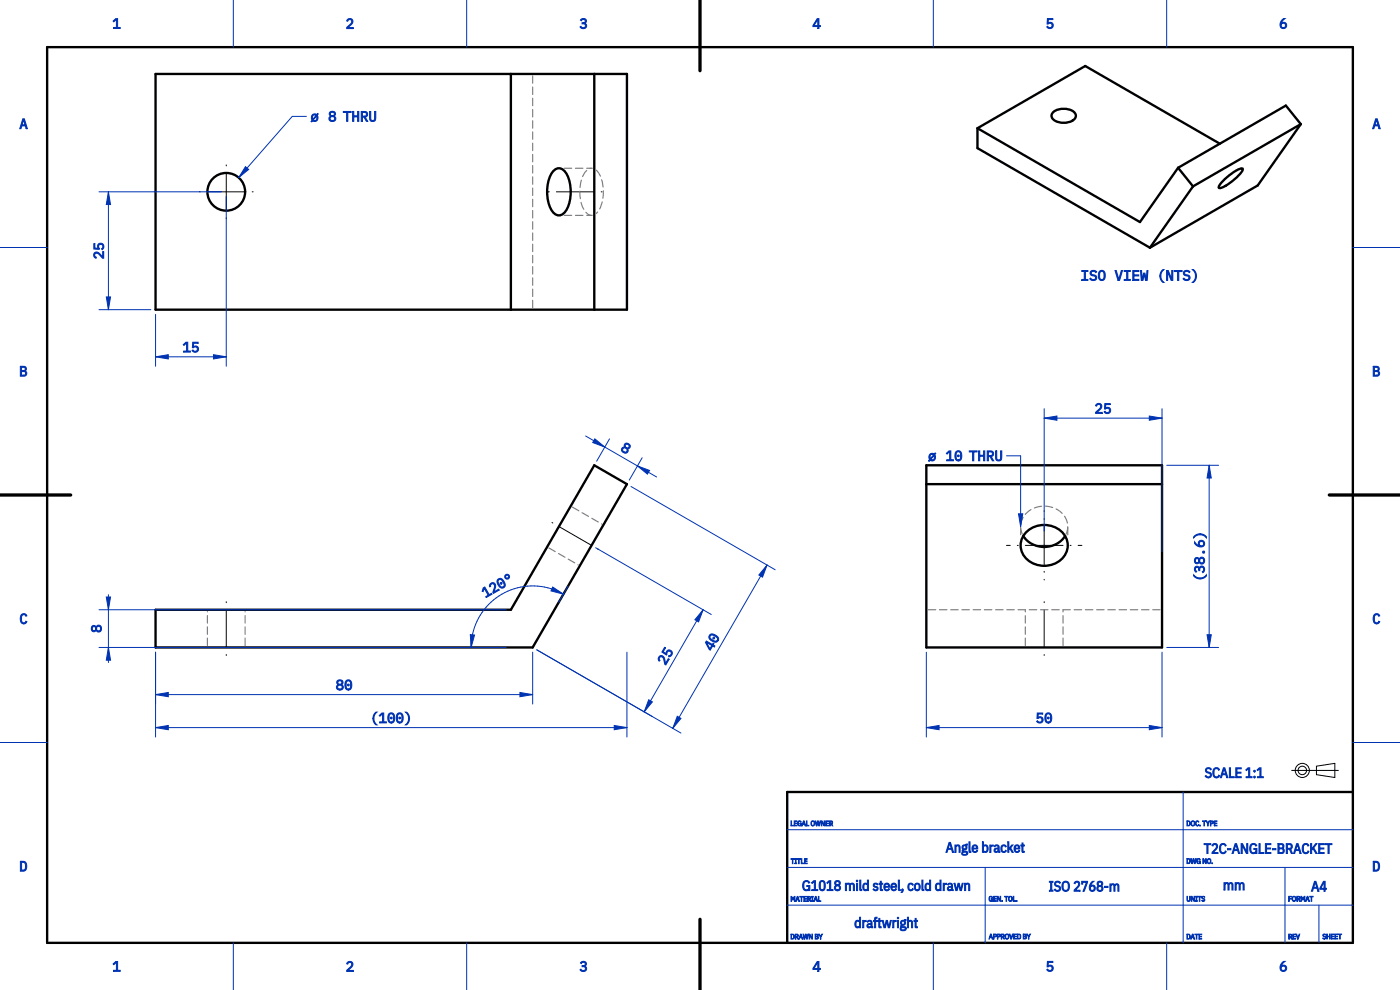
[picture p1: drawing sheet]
<svg xmlns="http://www.w3.org/2000/svg" width="297mm" height="210mm" viewBox="0 0 297 210" stroke-linecap="round" stroke-linejoin="round" font-family="sans-serif">
<defs><g id="words">
<g font-size="3" fill="#0033b2">
<text x="23.9" y="6.1">1</text>
<text x="73.4" y="6.1">2</text>
<text x="122.8" y="6.1">3</text>
<text x="172.3" y="6.1">4</text>
<text x="221.9" y="6.1">5</text>
<text x="271.3" y="6.1">6</text>
<text x="4.1" y="27.4">A</text>
<text x="66.6" y="25.7">⌀8 THRU</text>
<text x="291.1" y="27.4">A</text>
<text x="22" y="55" transform="rotate(-90 22 55)">25</text>
<text x="38.7" y="74.7">15</text>
<text x="4.1" y="79.9">B</text>
<text x="291.1" y="79.9">B</text>
<text x="232.2" y="87.7">25</text>
<text x="131.5" y="95.5" transform="rotate(30 131.5 95.5)">8</text>
<text x="197.6" y="97.7">⌀10 THRU</text>
<text x="102.8" y="126.9" transform="rotate(-30 102.8 126.9)">120°</text>
<text x="4.1" y="132.4">C</text>
<text x="21.5" y="134.2" transform="rotate(-90 21.5 134.2)">8</text>
<text x="291.1" y="132.4">C</text>
<text x="141.1" y="141.2" transform="rotate(-60 141.1 141.2)">25</text>
<text x="151" y="138.2" transform="rotate(-60 151 138.2)">40</text>
<text x="71.2" y="146.3">80</text>
<text x="219.7" y="153.3">50</text>
<text x="4.1" y="184.9">D</text>
<text x="291.1" y="184.9">D</text>
<text x="259.4" y="189.1">mm</text>
<text x="278.1" y="189.1">A4</text>
<text x="23.9" y="206.1">1</text>
<text x="73.4" y="206.1">2</text>
<text x="122.8" y="206.1">3</text>
<text x="172.3" y="206.1">4</text>
<text x="221.9" y="206.1">5</text>
<text x="271.3" y="206.1">6</text>
</g>
</g></defs>
<path d="M41 40.7h14M48 47.7v-14M128.1 117.2l-12.1-7M48 140.3v-14M221.5 140.3v-14" fill="none" stroke="#000" stroke-width=".21" stroke-dasharray="8 1.5 .2 1.5" stroke-dashoffset="8.2"/>
<path d="M128.5 40.7h-12.9" fill="none" stroke="#000" stroke-width=".21" stroke-dasharray="8 1.5 .2 1.5" stroke-dashoffset="8.7"/>
<path d="M221.5 123v-14.6" fill="none" stroke="#000" stroke-width=".21" stroke-dasharray="8 1.5 .2 1.5" stroke-dashoffset="7.9"/>
<path d="M229.5 115.7h-16" fill="none" stroke="#000" stroke-width=".21" stroke-dasharray="8 1.5 .2 1.5" stroke-dashoffset="7.2"/>
<g fill="none" stroke="#000" stroke-width=".5">
<path d="M10 10h277v190h-277zM33 15.7h100v50h-100zM108.4 15.7v50M126.1 15.7v50M117.6 36.1a1.5 1.5 0 0 1 2.4 .4 8.3 8.3 0 0 1 0 8.3 1.57 1.57 0 0 1-2.8 0 8.3 8.3 0 0 1 0-8.3zM207.4 27.2v4.2l36.5 21.1M207.4 27.2l22.8-13.2 28.6 16.5M207.4 27.2l34.4 19.9 8.1-11.5M223.4 23.8a3.5 3.5 0 0 1 4.8 .4 1.3 1.3 0 0 1-1.3 1.7 3.5 3.5 0 0 1-3.7-1v-.7zM249.9 35.6l3.2 3.9M253.1 39.5l-9.2 13M259.5 38.3a8.7 8.7 0 0 1 4-2.6l.1 .2a8.2 8.2 0 0 1-3.6 3.5 1.15 1.15 0 0 1-1.5 .4l.3-.7z"/>
<path d="M276 26.3l-3.2-3.9-22.9 13.2M276 26.3l-9.2 13-22.9 13.2M276 26.3l-22.9 13.2M196.5 98.7h50v38.6h-50zM196.5 102.7h50M217.1 113.7a5.4 5.4 0 0 0 8.9 0M217.7 112.9a5.4 5.4 0 0 1 8.5 1.3 4.3 4.3 0 0 1-3.8 5.7 4.8 4.8 0 0 1-5.9-4.2 4 4 0 0 1 1.2-2.8zM33 129.3h75.4l17.7-30.6 6.9 4-20 34.6h-80zM287 168h-120v32"/>
<circle cx="48" cy="40.7" r="4"/>
</g>
<g fill="none" stroke="#7f7f7f" stroke-width=".25" stroke-dasharray="1.6 .8">
<path d="M119.7 35.7h5.7M126.5 36.1a7.8 7.8 0 0 1 1 7.7l-1 1.5M119.7 45.7h5.7M125.7 45.7a2.63 2.63 0 0 1-2.3-2.4 8.2 8.2 0 0 1 .9-7.1l.9-.5h.5M113 65.3v-49.2M116.4 116.2l6.3 3.6M121.4 107.6l6.3 3.6M216.5 111.9v2M226.2 113.3a4.3 4.3 0 0 0-3.9-5.9 4.7 4.7 0 0 0-5.7 5.2l.3 .7M226.5 111.9v2M44 136.9v-7.2M52 136.9v-7.2"/>
<path d="M196.9 129.3h49.2M217.5 136.9v-7.6M225.5 136.9v-7.6"/>
</g>
<g fill="none" stroke="#0033b2" stroke-width=".21">
<path d="M49.5 0v10M99 0v10M148.5 0v10M198 0v10M247.5 0v10M65 24.7h-3l-11.4 13M0 52.5h10M21 40.7h26M23 40.7v25M48 41.7v36M287 52.5h10M21 65.7h11"/>
<path d="M33 66.7v11M33 75.7h15M124.2 92.5l15.1 8.7M129.3 93.1l-2.7 4.7M136.2 97.1l-2.7 4.7M213.5 96.7h3v15M221.5 86.7v26M221.5 88.7h25M246.5 86.7v30.3M247.5 98.7h11M256.5 98.7v38.6M0 105h10"/>
<path d="M126.4 116.2l24.5 14.1M133.9 103.2l30.6 17.7M162.7 119.9l-20 34.6M287 105h10M21 137.3h86.4M21 129.3h86.4M23 126.1v14.4M33 138.3v18M104.2 127.7a13.1 13.1 0 0 0-4.3 9.6M109.1 124.9a13.1 13.1 0 0 1 10.4 1.1M113 138.3v11M113.9 137.8l30.6 17.7"/>
<path d="M120.5 124.3l-2 3.5M133 138.3v18M149.2 129.3l-12.5 21.7M196.5 138.3v18M246.5 138.3v18M247.5 137.3h11M0 157.5h10M33 154.3h100M33 147.3h80M196.5 154.3h50M287 157.5h10M167 176h120"/>
<path d="M251 168v32M49.5 200v10M99 200v10M148.5 200v10M167 184h120M167 192h120M198 200v10M209 184v16M247.5 200v10M272.6 184v16M279.8 192v8"/>
</g>
<g fill="#0033b2" stroke="#0033b2" stroke-width=".21">
<path d="M33 154.3l2.7-.4v.9z"/>
<path d="M130.3 153.9l2.7 .4-2.7 .5z"/>
<path d="M196.5 154.3l2.7-.4v.9z"/>
<path d="M243.8 153.9l2.7 .4-2.7 .5z"/>
<path d="M256.1 134.6h.9l-.5 2.7z"/>
<path d="M256.5 98.7l.5 2.7h-.9z"/>
<path d="M52.1 35.3l.7 .6-2.2 1.8z"/>
<path d="M216.1 109h.9l-.5 2.7z"/>
<path d="M33 75.7l2.7-.5v.9z"/>
<path d="M45.3 75.2l2.7 .5-2.7 .4z"/>
<path d="M22.5 63h1l-.5 2.7z"/>
<path d="M23 40.7l.5 2.7h-1z"/>
<path d="M23 137.3l.5 2.7h-1z"/>
<path d="M22.5 126.6h1l-.5 2.7z"/>
<path d="M33 147.3l2.7-.4v.9z"/>
<path d="M110.3 146.9l2.7 .4-2.7 .5z"/>
<path d="M143.7 151.9l.8 .5-1.8 2.1z"/>
<path d="M162.7 119.9l-.9 2.5-.8-.4z"/>
<path d="M126.2 93.1l2.1 1.7-2.6-.9z"/>
<path d="M135.2 98.8l2.6 1-.5 .8z"/>
<path d="M137.6 148.4l.8 .5-1.7 2.1z"/>
<path d="M149.2 129.3l-1 2.6-.8-.4z"/>
<path d="M221.5 88.7l2.7-.5v.9z"/>
<path d="M243.8 88.2l2.7 .5-2.7 .4z"/>
<path d="M117.3 124.5l2.2 1.5-2.6-.7z"/>
<path d="M99.8 134.6l.9 .1-.8 2.6z"/>
<path d="M79.6 151.2l.4-.1a1.73 1.73 0 0 0 0 2.7 1.38 1.38 0 0 1-.8-1.8zM80.5 151.8l.5-.6h.4v1.9h.6v.2h-1.4v-.2h.6v-1.7l-.6 .5zM82.5 151.4a.78 .78 0 0 1 1 0 .78 .78 0 0 1 .2 .9 .79 .79 0 0 1-.7 1.1 .79 .79 0 0 1-.7-1.1zM82.7 151.5l-.2 .5a.99 .99 0 0 0 .4 1.1 .67 .67 0 0 0 .6-1 .5 .5 0 0 0-.2-.6 .5 .5 0 0 0-.6 0zM82.8 152.3a.2 .2 0 0 1 .4 0 .2 .2 0 0 1-.4 0zM84.3 151.4a.78 .78 0 0 1 1 0 .78 .78 0 0 1 .2 .9 .79 .79 0 0 1-.7 1.1 .79 .79 0 0 1-.7-1.1zM84.5 151.5l-.2 .5a.99 .99 0 0 0 .4 1.1 .67 .67 0 0 0 .6-1 .5 .5 0 0 0-.2-.6 .5 .5 0 0 0-.6 0zM84.6 152.3a.2 .2 0 0 1 .4 0 .2 .2 0 0 1-.4 0zM86 151.1a1.38 1.38 0 0 1 .8 1.7l-.3 .7-.5 .3a1.73 1.73 0 0 0 0-2.7z"/>
<path d="M253.2 121.9a1.73 1.73 0 0 0 2.7 0 1.38 1.38 0 0 1-1.7 .9l-.7-.4-.3-.2zM253.6 120.2l.5-.1 .3 .4a.64 .64 0 0 1 .9-.3 .64 .64 0 0 1 .2 .9l-.3 .4-.1-.3a.45 .45 0 0 0 .2-.6 .45 .45 0 0 0-.6-.2 .45 .45 0 0 0-.2 .6h-.2a.42 .42 0 0 0-.1-.5 .42 .42 0 0 0-.5 0l-.1 .4 .3 .3-.2 .2-.3-.5zM253.5 118.4a.53 .53 0 0 1 .9 .2 .63 .63 0 0 1 .9-.3 .63 .63 0 0 1 .2 .9 .57 .57 0 0 1-.5 .5 .57 .57 0 0 1-.6-.5 .59 .59 0 0 1-.9 .3 .59 .59 0 0 1-.1-.9zM254.6 118.6a.48 .48 0 0 0 .1 .7 .48 .48 0 0 0 .7-.3 .48 .48 0 0 0-.5-.6zM253.5 118.9a.41 .41 0 0 0 .8 0 .41 .41 0 0 0-.8 0zM255.1 117.1a.22 .22 0 0 1 .4 0 .22 .22 0 0 1-.4 0zM253.4 114.9l.5 .6 .6 .3a.68 .68 0 0 1 0-1 .68 .68 0 0 1 1 0 .68 .68 0 0 1-.2 1 1.28 1.28 0 0 1-1.9-.9zM254.4 115.3a.47 .47 0 0 0 .9 0 .47 .47 0 0 0-.9 0zM253.3 113.7a1.77 1.77 0 0 1 2.6 .2v.2a1.73 1.73 0 0 0-2.7 0z"/>
<path d="M72.8 23.6h1.7v.3h-.7v1.8h-.3v-1.8h-.7zM74.8 23.6h.3v1h.8v-1h.2v2.1h-.2v-.9h-.8v.9h-.3zM76.6 23.6h.8a.6 .6 0 0 1 .6 .6 .6 .6 0 0 1-.5 .6l.5 .9h-.3l-.5-.9h-.3v.9h-.3zM76.9 23.9v.7h.5a.39 .39 0 0 0 .3-.4 .39 .39 0 0 0-.3-.3zM78.4 23.6h.3v1.3a.45 .45 0 0 0 .4 .7 .45 .45 0 0 0 .4-.7v-1.3h.2v1.2a.7 .7 0 0 1-.6 1 .7 .7 0 0 1-.7-1z"/>
<path d="M205.6 95.6h1.7v.3h-.7v1.8h-.3v-1.8h-.7zM207.6 95.6h.2v1h.9v-1h.2v2.1h-.2v-.9h-.9v.9h-.2zM209.4 95.6h.8a.6 .6 0 0 1 .6 .6 .6 .6 0 0 1-.5 .6l.5 .9h-.3l-.5-.9h-.3v.9h-.3zM209.7 95.9v.7h.5a.39 .39 0 0 0 .3-.4 .39 .39 0 0 0-.3-.3zM211.2 95.6h.2v1.3a.45 .45 0 0 0 .5 .7 .45 .45 0 0 0 .4-.7v-1.3h.2v1.2a.7 .7 0 0 1-.6 1 .7 .7 0 0 1-.7-1z"/>
<path d="M102.5 124.7l.3-.2 1 1.6 .5-.2 .1 .1-1.2 .8-.2-.2 .6-.3-.9-1.5-.2 .7-.2-.1zM104 123.9a.72 .72 0 0 1 1-.1 .72 .72 0 0 1 0 1l-.2 .8 1-.6 .1 .2-1.2 .7-.2-.3 .3-.8a.5 .5 0 0 0 0-.8 .5 .5 0 0 0-.7 .1v.3l-.3 .1zM105.6 122.9a1.01 1.01 0 0 1 1.5 .9 .75 .75 0 0 1-.5 1 .75 .75 0 0 1-.9-.7 .96 .96 0 0 1-.1-1.2zM105.8 123a1.06 1.06 0 0 0 .4 1.3 .48 .48 0 0 0 .7 .1 .48 .48 0 0 0-.1-.8 .67 .67 0 0 0-1-.6zM106.1 123.7a.2 .2 0 0 1 .4 0 .2 .2 0 0 1-.4 0zM107.1 122.3a.52 .52 0 0 1 1 0 .52 .52 0 0 1-1 0zM107.3 122.3a.32 .32 0 0 0 .6 0 .32 .32 0 0 0-.6 0z"/>
<path d="M167.8 174.1h.1v1l.4 .1h-.5zM168.5 174.1h.6l-.5 .1v.4h.4l-.4 .1v.4l.5 .1h-.6zM169.3 174.2l.4-.1 .3 .2-.1 .1a.27 .27 0 0 0-.4-.2 .27 .27 0 0 0-.1 .3v.3a.25 .25 0 0 0 .1 .3 .25 .25 0 0 0 .3-.1 .25 .25 0 0 0-.1-.4h.3v.6l-.1-.2-.2 .2a.53 .53 0 0 1-.5-.3 .53 .53 0 0 1 .1-.7zM170.4 174.1h.2l.3 1.1-.2-.3h-.4l-.2 .3zM170.5 174.2l-.1 .6h.3zM171.1 174.1h.1v1l.4 .1h-.5zM172.1 174.2a.47 .47 0 0 1 .7 .5 .47 .47 0 0 1-.7 .4zM172.2 174.3v.5a.27 .27 0 0 0 .2 .3 .27 .27 0 0 0 .3-.3l-.1-.5zM172.9 174.1h.2l.1 1 .2-1h.2l.2 1 .2-1h.1l-.2 1.1h-.2l-.2-1-.2 1h-.1zM174.2 174.1h.2l.4 .9v-.9h.2v1.1h-.2l-.4-.9v.9h-.2zM175.2 174.1h.6l-.5 .1v.4h.5l-.5 .1v.4l.5 .1h-.6zM176 174.1l.6 .2-.2 .4 .3 .5h-.2l-.2-.5h-.2v.5h-.1zM176.1 174.2v.4h.4v-.3z"/>
<path d="M251.8 174.1a.57 .57 0 0 1 .7 .3 .57 .57 0 0 1-.2 .8h-.5zM251.9 174.2v.9h.2a.44 .44 0 0 0 .3-.5 .44 .44 0 0 0-.5-.4zM252.8 174.2a.47 .47 0 0 1 .7 .5 .47 .47 0 0 1-.7 .4zM252.9 174.3l-.1 .5a.27 .27 0 0 0 .3 .3 .27 .27 0 0 0 .2-.3v-.5zM253.8 174.2a.26 .26 0 0 1 .3-.1 .26 .26 0 0 1 .1 .3 .25 .25 0 0 0-.3-.2 .25 .25 0 0 0-.1 .3v.3a.25 .25 0 0 0 .1 .3 .25 .25 0 0 0 .3-.2 .31 .31 0 0 1-.3 .3 .31 .31 0 0 1-.3-.4zM254.5 175.1a.1 .1 0 0 1 .2 0 .1 .1 0 0 1-.2 0zM255.1 174.1h.7l-.3 .1v1h-.1v-1zM255.9 174.1h.1l.2 .5 .4-.5-.3 .7v.4h-.1v-.4zM256.8 174.1l.5 .1 .1 .2-.1 .3h-.4v.5h-.1zM256.9 174.2v.4h.4v-.3zM257.6 174.1h.6l-.5 .1v.4h.4l-.4 .1v.4l.5 .1h-.6z"/>
<path d="M167.8 182.2h.7l-.3 .1v.9h-.1v-.9zM168.6 182.2h.4l-.1 .1v.8l.1 .1h-.4l.2-.1v-.8zM169.1 182.2h.7l-.3 .1v.9h-.1v-.9zM170 182.2h.1v.9l.4 .1h-.5zM170.7 182.2h.5l-.4 .1v.3h.4l-.4 .1v.4l.4 .1h-.5z"/>
<path d="M201.3 178.7h.3l.7 2.1h-.3l-.1-.6h-.8l-.2 .6h-.2zM201.5 178.9l-.3 1.1h.6zM202.6 179.2h.2v.3a.46 .46 0 0 1 .6-.3 .46 .46 0 0 1 .3 .6v1h-.2v-1a.32 .32 0 0 0-.3-.4 .32 .32 0 0 0-.4 .3v1.1h-.2zM204.2 179.3l1-.3v.2l-.2 .1a.61 .61 0 0 1 .1 .8 .61 .61 0 0 1-.8 .2v.2l.5 .1a.46 .46 0 0 1 .5 .5 .46 .46 0 0 1-.7 .3 .41 .41 0 0 1-.5-.1 .41 .41 0 0 1 .1-.6 .27 .27 0 0 1-.1-.3 .27 .27 0 0 1 .2-.2l-.2-.3zM204.3 180.8l-.1 .1a.43 .43 0 0 0 .5 .4 .43 .43 0 0 0 .4-.4zM204.3 179.8a.35 .35 0 0 0 .7 0 .35 .35 0 0 0-.7 0zM205.6 178.6h.2v2h.2v.2l-.4-.1zM206.4 179.4a.64 .64 0 0 1 .8-.1 .64 .64 0 0 1 .2 .8h-1a.42 .42 0 0 0 .3 .5 .42 .42 0 0 0 .5-.2l.2 .1a.68 .68 0 0 1-.9 .2 .68 .68 0 0 1-.3-.9zM206.5 179.5l-.1 .4h.8l-.1-.3a.38 .38 0 0 0-.6-.1zM208.4 178.6h.2v.9a.56 .56 0 0 1 .8-.2 .56 .56 0 0 1 .2 .7 .56 .56 0 0 1-.2 .7 .56 .56 0 0 1-.8-.2v.3h-.2zM208.7 179.5v1a.39 .39 0 0 0 .5 .1 .39 .39 0 0 0 .2-.4v-.3a.4 .4 0 0 0-.2-.4 .4 .4 0 0 0-.5 0zM210 179.2h.2v.3l.5-.3v.3l-.5 .1v1.2h-.2zM211 179.4l.4-.2a.46 .46 0 0 1 .6 .5v.9h.1v.2l-.3-.1-.1-.2a.48 .48 0 0 1-.6 .3 .48 .48 0 0 1-.2-.6 .48 .48 0 0 1 .6-.3h.2a.37 .37 0 0 0-.2-.5 .37 .37 0 0 0-.4 .2zM211.2 180.1a.31 .31 0 0 0 .1 .5 .31 .31 0 0 0 .4-.3v-.2zM212.5 179.4l.6-.2 .4 .4-.2 .1a.37 .37 0 0 0-.5-.3 .37 .37 0 0 0-.2 .5v.3a.39 .39 0 0 0 .3 .4 .39 .39 0 0 0 .4-.2l.2 .1a.68 .68 0 0 1-1 .2 .68 .68 0 0 1-.2-.9zM213.8 178.6h.2v1.4l.6-.8h.3l-.5 .7 .6 .9h-.3l-.5-.8-.2 .2v.6h-.2zM215.3 179.4a.64 .64 0 0 1 .8-.1 .64 .64 0 0 1 .3 .8h-1a.42 .42 0 0 0 .2 .5 .42 .42 0 0 0 .6-.2l.1 .1a.68 .68 0 0 1-.9 .2 .68 .68 0 0 1-.3-.9zM215.5 179.5l-.1 .4h.7v-.3a.38 .38 0 0 0-.6-.1zM216.8 178.8h.2v.4h.3v.2h-.3v1.2h.3v.2l-.5-.1v-1.3h-.2v-.2h.2z"/>
<path d="M251.8 182.1a.57 .57 0 0 1 .7 .3 .57 .57 0 0 1-.2 .8h-.5zM251.9 182.2v.9h.2a.44 .44 0 0 0 .3-.5 .44 .44 0 0 0-.5-.4zM252.6 182.1h.1l.2 1 .2-1h.2l.2 1 .1-1h.2l-.3 1.1h-.1l-.2-1-.2 1h-.2zM254 182.2l.4-.1 .2 .2-.1 .1a.27 .27 0 0 0-.3-.2 .27 .27 0 0 0-.2 .3v.3a.25 .25 0 0 0 .1 .3 .25 .25 0 0 0 .4-.1 .25 .25 0 0 0-.2-.4h.3v.6l-.1-.2-.1 .2a.53 .53 0 0 1-.6-.3 .53 .53 0 0 1 .2-.7zM255.2 182.1h.1l.5 .9v-.9h.1v1.1h-.2l-.4-.9v.9h-.1zM256.2 182.2a.47 .47 0 0 1 .7 .5 .47 .47 0 0 1-.7 .4zM256.3 182.3l-.1 .5a.27 .27 0 0 0 .3 .3 .27 .27 0 0 0 .3-.3l-.1-.5zM257.1 183.1a.09 .09 0 0 1 .1 0 .09 .09 0 0 1-.1 0z"/>
<path d="M255.4 179h1.5v.2h-.6v1.8h-.3v-1.8h-.6zM257.3 179.1a.66 .66 0 0 1 1 .1 .66 .66 0 0 1-.3 1l-.6 .6h1v.2h-1.3v-.2l.7-.7a.52 .52 0 0 0 .2-.5 .52 .52 0 0 0-.4-.4l-.3 .3-.2-.1zM259 179.1l.5-.2 .4 .1 .2 .4-.2 .1a.51 .51 0 0 0-.6-.3 .51 .51 0 0 0-.3 .6v.4a.51 .51 0 0 0 .3 .7 .51 .51 0 0 0 .6-.4l.2 .1a.78 .78 0 0 1-1 .4 .78 .78 0 0 1-.4-1zM260.4 180h.7v.3h-.7zM262 179h.3l.7 2h-.3l-.2-.6h-.7l-.2 .6h-.2zM262.2 179.2l-.3 1h.6zM263.3 179h.3l.9 1.7v-1.7h.2v2h-.3l-.9-1.7v1.7h-.2zM265.3 179.2a.77 .77 0 0 1 1.3 .2l-.2 .1a.54 .54 0 0 0-.6-.4 .54 .54 0 0 0-.4 .7v.4a.54 .54 0 0 0 .5 .7 .54 .54 0 0 0 .5-.7h-.4v-.2h.6v1h-.2v-.2a.76 .76 0 0 1-1 .2 .76 .76 0 0 1-.3-1zM267.1 179h.2v1.8h.8v.2h-1zM268.4 179h1.2v.2h-.9v.7h.8v.2h-.8v.7h.9v.2h-1.2zM270 180h.7v.3h-.7zM271.1 179h.8a.52 .52 0 0 1 .5 .4 .52 .52 0 0 1-.3 .6 .56 .56 0 0 1 .4 .6 .56 .56 0 0 1-.5 .4h-.9zM271.3 180.1v.7h.6a.4 .4 0 0 0 .3-.3 .4 .4 0 0 0-.3-.4zM271.3 179.2v.7h.6a.36 .36 0 0 0 .2-.4 .36 .36 0 0 0-.2-.3zM272.9 179h.7a.61 .61 0 0 1 .6 .5 .61 .61 0 0 1-.4 .6l.4 .9h-.3l-.4-.9h-.4v.9h-.2zM273.1 179.2v.7h.7l.1-.6zM275.1 179h.3l.6 2h-.2l-.2-.6h-.8l-.1 .6h-.3zM275.2 179.2l-.3 1h.6zM276.6 179.1l.4-.2 .4 .1 .3 .4-.2 .1a.51 .51 0 0 0-.6-.3 .51 .51 0 0 0-.4 .6v.4a.51 .51 0 0 0 .4 .7 .51 .51 0 0 0 .6-.4l.2 .1a.78 .78 0 0 1-1 .4 .78 .78 0 0 1-.5-1zM278 179h.3l-.1 1.1 .9-1.1h.3l-.7 .8 .7 1.2h-.3l-.6-1-.2 .4v.6h-.3zM279.7 179h1.2v.2h-.9v.7h.8v.2h-.8v.7h.9v.2h-1.2zM281.1 179h1.5v.2h-.6v1.8h-.3v-1.8h-.6z"/>
<path d="M167.8 190.2h.2l.2 .6 .3-.6h.1v1h-.1v-.9l-.3 .6-.3-.6v.9h-.1zM169.1 190.2h.2l.3 1-.2-.3h-.4l-.2 .3zM169.2 190.3l-.2 .5h.4zM169.7 190.2h.7l-.3 .1v.9h-.1v-.9zM170.5 190.2h.6l-.4 .1v.3h.4l-.4 .1v.4l.4 .1h-.6zM171.3 190.2l.6 .1-.1 .4 .2 .5h-.1l-.2-.5h-.3v.5h-.1zM171.4 190.3v.3h.4v-.3zM172.1 190.2h.4l-.1 .1v.8l.1 .1h-.4l.2-.1v-.8zM173 190.2h.1l.4 1-.3-.3h-.3l-.3 .3zM173 190.3l-.1 .5h.3zM173.6 190.2h.1v.9l.4 .1h-.5z"/>
<path d="M170.5 187a.77 .77 0 0 1 1.3 .2l-.2 .1a.54 .54 0 0 0-.7-.3 .54 .54 0 0 0-.4 .6v.5a.54 .54 0 0 0 .6 .6 .54 .54 0 0 0 .5-.6h-.4v-.3h.6v1.1h-.2v-.3a.76 .76 0 0 1-1 .2 .76 .76 0 0 1-.3-.9zM172.2 187.3l.4-.5h.4v1.9h.5v.2h-1.3v-.2h.6v-1.7l-.5 .4zM174 186.9a.73 .73 0 0 1 .9 .1 .73 .73 0 0 1 .2 .9 .72 .72 0 0 1-.2 .9 .72 .72 0 0 1-1-.1l-.1-1zM174.1 187.1l-.1 1.1a.43 .43 0 0 0 .4 .5 .43 .43 0 0 0 .4-.5l-.1-1.1-.3-.1zM175.4 187.3l.5-.5h.3v1.9h.5v.2h-1.2v-.2h.5v-1.7l-.5 .4zM177.2 186.9a.59 .59 0 0 1 .9 0 .59 .59 0 0 1-.2 .9 .6 .6 0 0 1 .2 .9 .6 .6 0 0 1-1 0 .6 .6 0 0 1 .3-.9l-.3-.3zM177.2 188.3a.45 .45 0 0 0 .9 0 .45 .45 0 0 0-.9 0zM177.3 187.3a.37 .37 0 0 0 .7 0 .37 .37 0 0 0-.7 0zM179.3 187.4h.3v.2a.45 .45 0 0 1 .4-.3 .45 .45 0 0 1 .4 .3 .45 .45 0 0 1 .6-.2 .45 .45 0 0 1 .3 .5v1h-.3v-1a.31 .31 0 0 0-.2-.4 .31 .31 0 0 0-.4 .4v1h-.2v-1a.31 .31 0 0 0-.3-.4 .31 .31 0 0 0-.3 .4v1h-.3zM181.7 186.8a.15 .15 0 0 1 .3 0 .15 .15 0 0 1-.3 0zM181.7 187.4h.2v1.5h-.2zM182.4 186.7h.2v2h.2v.2l-.4-.1zM184 186.7h.2v2.2h-.2v-.2a.56 .56 0 0 1-.7 .2 .56 .56 0 0 1-.3-.8 .56 .56 0 0 1 .3-.7 .56 .56 0 0 1 .7 .2zM183.4 187.7a.62 .62 0 0 0-.2 .6 .62 .62 0 0 0 .6 .4l.2-.2v-.8l-.3-.2zM185.4 187.4a.64 .64 0 0 1 .8 .2l-.1 .1a.29 .29 0 0 0-.5-.2 .29 .29 0 0 0 .1 .5 .51 .51 0 0 1 .5 .8 .51 .51 0 0 1-.9 0l-.1-.1 .2-.2a.32 .32 0 0 0 .4 .3 .32 .32 0 0 0 .1-.5 .51 .51 0 0 1-.6-.2 .51 .51 0 0 1 .1-.7zM186.8 186.9h.2v.5h.3v.2h-.3v1.1h.2v.2l-.5-.1v-1.2h-.2v-.2l.2-.1zM187.7 187.5a.64 .64 0 0 1 .8-.1 .64 .64 0 0 1 .2 .8h-1a.42 .42 0 0 0 .3 .5 .42 .42 0 0 0 .5-.2l.2 .1a.68 .68 0 0 1-.9 .3 .68 .68 0 0 1-.3-1zM187.8 187.6l-.1 .4h.8v-.3a.38 .38 0 0 0-.7-.1zM189.2 187.5a.64 .64 0 0 1 .8-.1 .64 .64 0 0 1 .2 .8h-1a.42 .42 0 0 0 .3 .5 .42 .42 0 0 0 .5-.2l.2 .1a.68 .68 0 0 1-.9 .3 .68 .68 0 0 1-.3-1zM189.3 187.6l-.1 .4h.8l-.1-.3a.38 .38 0 0 0-.6-.1zM190.6 186.7h.2v2h.2v.2l-.4-.1zM191.3 188.6h.2a.4 .4 0 0 1 .1 .5 .4 .4 0 0 1-.4 .2l.2-.4zM192.8 187.5l.6-.1 .3 .3-.1 .1a.37 .37 0 0 0-.5-.3 .37 .37 0 0 0-.3 .5v.3a.39 .39 0 0 0 .3 .4 .39 .39 0 0 0 .5-.2l.2 .1a.68 .68 0 0 1-1 .2 .68 .68 0 0 1-.2-.9zM194.1 187.5a.76 .76 0 0 1 1.2 .5 .76 .76 0 0 1-.8 .9 .9 .9 0 0 1-.4-1.4zM194.3 187.6l-.1 .7a.39 .39 0 0 0 .4 .4 .39 .39 0 0 0 .4-.4l-.1-.7-.3-.1zM195.6 186.7h.2v2h.2v.2l-.4-.1zM197.2 186.7h.2v2.2h-.2v-.2a.56 .56 0 0 1-.7 .2 .56 .56 0 0 1-.3-.8 .56 .56 0 0 1 .3-.7 .56 .56 0 0 1 .7 .2zM196.6 187.7a.62 .62 0 0 0-.2 .6 .62 .62 0 0 0 .6 .4l.2-.2v-.8l-.3-.2zM199.4 186.7h.2v2.2h-.2v-.2a.56 .56 0 0 1-.7 .2 .56 .56 0 0 1-.3-.8 .56 .56 0 0 1 .3-.7 .56 .56 0 0 1 .7 .2zM198.8 187.7a.62 .62 0 0 0-.2 .6 .62 .62 0 0 0 .6 .4l.2-.2v-.8l-.3-.2zM200.1 187.4h.2v.3l.5-.3v.2l-.5 .2v1.1h-.2zM201.1 187.5l.4-.2a.46 .46 0 0 1 .6 .5v.9h.1v.2h-.3l-.1-.2a.48 .48 0 0 1-.6 .2 .48 .48 0 0 1-.2-.6 .48 .48 0 0 1 .6-.3h.2a.37 .37 0 0 0-.2-.5 .37 .37 0 0 0-.4 .3zM201.3 188.3a.31 .31 0 0 0 .1 .4 .31 .31 0 0 0 .4-.3v-.2zM202.4 187.4h.2l.3 1.3 .3-1.3h.3l.3 1.3 .3-1.3h.2l-.3 1.5h-.3l-.3-1.3-.4 1.3h-.2zM204.6 187.4h.3v.2a.46 .46 0 0 1 .5-.2 .46 .46 0 0 1 .3 .5v1h-.2v-1a.32 .32 0 0 0-.3-.4 .32 .32 0 0 0-.3 .4v1h-.3z"/>
<path d="M209.9 190.2l.4-.1 .3 .2-.1 .1a.27 .27 0 0 0-.4-.2 .27 .27 0 0 0-.2 .3v.3a.25 .25 0 0 0 .2 .3 .25 .25 0 0 0 .3-.1 .25 .25 0 0 0-.2-.4h.4v.6l-.2-.2-.1 .2a.53 .53 0 0 1-.6-.3 .53 .53 0 0 1 .2-.7zM210.8 190.1h.6l-.5 .1v.4h.4l-.4 .1v.4l.5 .1h-.6zM211.6 190.1h.1l.5 .9v-.9h.1v1.1h-.2l-.4-.9v.9h-.1zM212.5 191.1a.1 .1 0 0 1 .2 0 .1 .1 0 0 1-.2 0zM213.1 190.1h.7l-.3 .1v1h-.1v-1zM214.1 190.2a.47 .47 0 0 1 .7 .5 .47 .47 0 0 1-.7 .4zM214.1 190.3v.5a.27 .27 0 0 0 .2 .3 .27 .27 0 0 0 .3-.3v-.5zM215 190.1h.1v1l.4 .1h-.5zM215.6 191.1a.1 .1 0 0 1 .2 0 .1 .1 0 0 1-.2 0z"/>
<path d="M222.6 187h.8v.2h-.3v1.6h.3v.2h-.8v-.2h.3v-1.6h-.3zM223.9 187.1l.7-.2 .4 .4-.2 .1a.42 .42 0 0 0-.5-.4 .42 .42 0 0 0-.3 .5 .42 .42 0 0 0 .5 .4 .66 .66 0 0 1 .4 1 .66 .66 0 0 1-1.1 0l-.1-.2 .1-.1a.44 .44 0 0 0 .7 .2 .44 .44 0 0 0-.1-.7 .62 .62 0 0 1-.6-.3 .62 .62 0 0 1 .1-.7zM225.5 187.2a.83 .83 0 0 1 1-.2 .83 .83 0 0 1 .4 1 .84 .84 0 0 1-.8 1.1 .84 .84 0 0 1-.8-1.1zM225.7 187.3a1.39 1.39 0 0 0 .1 1.5 .55 .55 0 0 0 .6 0 .55 .55 0 0 0 .2-.6v-.4a.55 .55 0 0 0-.3-.6 .55 .55 0 0 0-.6 .1zM228 187.1a.66 .66 0 0 1 1 .1 .66 .66 0 0 1-.2 1l-.7 .6h1v.2h-1.2v-.2l.6-.7a.52 .52 0 0 0 .3-.5 .52 .52 0 0 0-.5-.4l-.2 .3-.2-.1zM229.5 187h1.2l-.7 2h-.2l.7-1.8h-.8v.3h-.2zM231.5 187.2l.3-.2h.3l-.5 .4-.3 .6a.6 .6 0 0 1 .9-.1 .6 .6 0 0 1 .1 .9 .71 .71 0 0 1-1 .2 .71 .71 0 0 1-.2-1zM231.3 188.4a.45 .45 0 0 0 .9 0 .45 .45 0 0 0-.9 0zM232.9 187a.59 .59 0 0 1 .9 .1 .59 .59 0 0 1-.2 .9 .6 .6 0 0 1 .2 .9 .6 .6 0 0 1-1-.1 .6 .6 0 0 1 .3-.9l-.3-.3zM232.9 188.4a.45 .45 0 0 0 .9 0 .45 .45 0 0 0-.9 0zM233 187.5a.37 .37 0 0 0 .7 0 .37 .37 0 0 0-.7 0zM234.3 188h.8v.3h-.8zM235.5 187.5h.2v.3a.45 .45 0 0 1 .4-.3 .45 .45 0 0 1 .4 .3 .45 .45 0 0 1 .6-.3 .45 .45 0 0 1 .3 .5v1h-.2v-.9a.31 .31 0 0 0-.3-.4 .31 .31 0 0 0-.4 .3v1h-.2v-.9a.31 .31 0 0 0-.3-.4 .31 .31 0 0 0-.3 .3v1h-.2z"/>
<path d="M251.8 190.1h.1l.1 .9a.23 .23 0 0 0 .2 .1 .23 .23 0 0 0 .2-.3v-.7h.1v.7a.35 .35 0 0 1-.4 .4 .35 .35 0 0 1-.3-.4zM252.7 190.1h.2l.4 .9v-.9h.1v1.1h-.1l-.5-.9v.9h-.1zM253.6 190.1h.4l-.1 .1v.9l.1 .1h-.4l.2-.1v-.9zM254.1 190.1h.7l-.3 .1v1h-.1v-1zM255 190.2l.4-.1 .2 .2h-.1a.22 .22 0 0 0-.3-.1 .22 .22 0 0 0-.1 .3 .22 .22 0 0 0 .3 .1 .3 .3 0 0 1 .1 .5 .3 .3 0 0 1-.5-.2l.4 .1a.35 .35 0 0 0-.4-.4z"/>
<path d="M273.4 190.1h.6l-.5 .1v.4h.4l-.4 .1v.5h-.1zM274.2 190.2a.47 .47 0 0 1 .7 .5 .47 .47 0 0 1-.7 .4zM274.3 190.3l-.1 .5a.27 .27 0 0 0 .3 .3 .27 .27 0 0 0 .3-.3l-.1-.5zM275.1 190.1l.6 .2-.1 .4 .2 .5h-.1l-.2-.5h-.3v.5h-.1zM275.2 190.2v.4h.4v-.3zM276 190.1h.1l.3 .6 .3-.6h.1v1.1h-.1v-.9l-.3 .6-.3-.6v.9h-.1zM277.3 190.1h.2l.3 1.1-.2-.3h-.4l-.2 .3zM277.4 190.2l-.2 .6h.3zM277.9 190.1h.7l-.3 .1v1h-.2v-1z"/>
<path d="M167.8 198.2a.57 .57 0 0 1 .7 .2 .57 .57 0 0 1-.2 .8h-.5zM167.9 198.3v.8h.2a.44 .44 0 0 0 .3-.5 .44 .44 0 0 0-.5-.3zM168.7 198.2l.6 .1-.1 .4 .2 .5h-.2l-.2-.5h-.2v.5h-.1zM168.8 198.3v.3h.4v-.3zM169.8 198.2h.2l.3 1-.2-.3h-.4l-.2 .3zM169.9 198.3l-.2 .5h.3zM170.4 198.2h.1l.2 .9 .1-.9h.2l.2 .9 .2-.9h.1l-.2 1h-.2l-.2-.9-.2 .9h-.1zM171.7 198.2h.1l.4 .8v-.8h.2v1h-.2l-.4-.9v.9h-.1zM172.9 198.2l.7 .1-.2 .4 .2 .2-.1 .3h-.6zM173.1 198.7v.4h.3v-.4zM173.1 198.3v.3h.3v-.3zM173.7 198.2h.1l.3 .5 .4-.5-.3 .6v.4h-.2v-.4z"/>
<path d="M182.3 194.6h.3v2.2h-.3v-.3a.56 .56 0 0 1-.7 .3 .56 .56 0 0 1-.2-.8 .56 .56 0 0 1 .2-.7 .56 .56 0 0 1 .7 .2zM181.7 195.5a.62 .62 0 0 0-.2 .7 .62 .62 0 0 0 .6 .4l.2-.2v-.8l-.2-.2zM183 195.2h.2v.3l.5-.3v.3l-.4 .1-.1 1.2h-.2zM184 195.4l.5-.2a.46 .46 0 0 1 .5 .5v.9h.2v.2l-.4-.1v-.2a.48 .48 0 0 1-.6 .3 .48 .48 0 0 1-.3-.6 .48 .48 0 0 1 .6-.3h.3a.37 .37 0 0 0-.2-.5 .37 .37 0 0 0-.5 .2zM184.2 196.1a.31 .31 0 0 0 .2 .5 .31 .31 0 0 0 .4-.3v-.2zM185.6 194.6h.5v.2h-.3v.4h.3v.2h-.3v1.4h-.3v-1.4h-.2v-.2h.2zM186.4 194.8h.3v.4h.3v.2h-.3v1.2h.2v.2l-.5-.1v-1.3h-.2v-.2h.2zM187.2 195.2h.2l.3 1.4 .3-1.4h.3l.3 1.4 .3-1.4h.2l-.4 1.6h-.3l-.3-1.3-.3 1.3h-.3zM189.4 195.2h.2v.3l.5-.3v.3l-.5 .1v1.2h-.2zM190.4 194.7a.15 .15 0 0 1 .3 0 .15 .15 0 0 1-.3 0zM190.4 195.2h.2v1.6h-.2zM191.2 195.3l1-.3v.2l-.3 .1a.61 .61 0 0 1 .1 .8 .61 .61 0 0 1-.7 .2v.2l.5 .1a.46 .46 0 0 1 .4 .5 .46 .46 0 0 1-.6 .3 .41 .41 0 0 1-.6-.1 .41 .41 0 0 1 .2-.6 .27 .27 0 0 1-.1-.3 .27 .27 0 0 1 .2-.2l-.2-.3zM191.2 196.8v.1a.43 .43 0 0 0 .4 .4 .43 .43 0 0 0 .4-.4zM191.2 195.8a.35 .35 0 0 0 .7 0 .35 .35 0 0 0-.7 0zM192.5 194.6h.2v.9a.46 .46 0 0 1 .6-.3 .46 .46 0 0 1 .3 .6v1h-.2v-1a.32 .32 0 0 0-.3-.4 .32 .32 0 0 0-.4 .3v1.1h-.2zM194.1 194.8h.2v.4h.3v.2h-.3v1.2h.3v.2l-.5-.1v-1.3h-.2v-.2h.2z"/>
<path d="M210.1 198.1h.2l.3 1.1-.2-.3h-.4l-.2 .3zM210.2 198.2l-.2 .6h.4zM210.8 198.1l.5 .1 .1 .2-.1 .3h-.4v.5h-.1zM210.9 198.2v.4h.3v-.3zM211.6 198.1l.5 .1 .1 .2-.1 .3h-.4v.5h-.1zM211.7 198.2v.4h.4v-.3zM212.4 198.1l.6 .2-.1 .4 .2 .5h-.2l-.2-.5h-.2v.5h-.1zM212.5 198.2v.4h.4v-.3zM213.3 198.2a.47 .47 0 0 1 .7 .5 .47 .47 0 0 1-.7 .4zM213.4 198.3v.5a.27 .27 0 0 0 .2 .3 .27 .27 0 0 0 .3-.3l-.1-.5zM214.1 198.1h.2l.2 1 .3-1h.1l-.3 1.1h-.2zM215.1 198.1h.5l-.4 .1v.4h.4l-.4 .1v.4l.4 .1h-.5zM215.8 198.1a.57 .57 0 0 1 .7 .3 .57 .57 0 0 1-.2 .8h-.5zM216 198.2v.9h.2a.44 .44 0 0 0 .2-.5 .44 .44 0 0 0-.4-.4zM217.1 198.1l.6 .2-.1 .3 .1 .3-.1 .3h-.5zM217.2 198.7v.4l.4-.1v-.3zM217.2 198.2v.4h.4v-.3zM217.8 198.1h.2l.2 .5 .4-.5-.3 .7v.4h-.1v-.4z"/>
<path d="M251.8 198.2a.57 .57 0 0 1 .7 .2 .57 .57 0 0 1-.2 .8h-.5zM251.9 198.3v.8h.2a.44 .44 0 0 0 .3-.5 .44 .44 0 0 0-.5-.3zM252.9 198.2h.2l.3 1-.2-.3h-.4l-.2 .3zM253 198.3l-.1 .5h.3zM253.5 198.2h.7l-.3 .1v.9h-.1v-.9zM254.4 198.2h.5l-.4 .1v.3h.4l-.4 .1v.4l.4 .1h-.5z"/>
<path d="M273.4 198.2l.6 .1-.1 .4 .2 .5h-.2l-.2-.5h-.2v.5h-.1zM273.5 198.3v.3h.4v-.3zM274.3 198.2h.5l-.4 .1v.3h.4l-.4 .1v.4l.4 .1h-.5zM275 198.2h.1l.2 .9 .3-.9h.1l-.3 1h-.1z"/>
<path d="M280.7 198.2l.3-.1 .3 .2h-.2a.22 .22 0 0 0-.3-.1 .22 .22 0 0 0 0 .3 .22 .22 0 0 0 .3 .1 .3 .3 0 0 1 .1 .5 .3 .3 0 0 1-.5-.2l.4 .1a.35 .35 0 0 0-.4-.4zM281.5 198.1h.1v.5h.4v-.5h.2v1.1h-.2v-.5h-.4v.5h-.1zM282.4 198.1h.6l-.5 .1v.4h.5l-.5 .1v.4l.5 .1h-.6zM283.2 198.1h.6l-.5 .1v.4h.5l-.5 .1v.4l.5 .1h-.6zM283.9 198.1h.7l-.3 .1v1h-.1v-1z"/>
<path d="M255.9 163l.7-.1 .4 .3-.2 .1a.42 .42 0 0 0-.5-.3 .42 .42 0 0 0-.3 .4 .42 .42 0 0 0 .5 .4 .66 .66 0 0 1 .4 1 .66 .66 0 0 1-1.1 0l-.1-.2 .1-.1a.44 .44 0 0 0 .8 .3 .44 .44 0 0 0-.2-.8 .62 .62 0 0 1-.6-.3 .62 .62 0 0 1 .1-.7zM257.6 163l.4-.2 .5 .1 .2 .4-.2 .1a.51 .51 0 0 0-.6-.3 .51 .51 0 0 0-.4 .6v.5a.51 .51 0 0 0 .4 .6 .51 .51 0 0 0 .6-.4l.2 .1a.78 .78 0 0 1-1 .4 .78 .78 0 0 1-.4-1zM259.5 162.9h.3l.7 2.1h-.3l-.1-.7h-.8l-.2 .7h-.2zM259.7 163.1l-.3 1h.6zM260.8 162.9h.2v1.9h.8v.2h-1zM262.2 162.9h1.1v.2h-.9v.7h.9v.2h-.9v.8h.9v.2h-1.1zM264.3 163.3l.5-.4h.3v1.9h.5v.2h-1.2v-.2h.5v-1.8l-.5 .5zM266 164.8a.18 .18 0 0 1 .3 0 .18 .18 0 0 1-.3 0zM266 163.6a.18 .18 0 0 1 .3 0 .18 .18 0 0 1-.3 0zM266.7 163.3l.5-.4h.3v1.9h.5v.2h-1.2v-.2h.5v-1.8l-.5 .5z"/>
<path d="M229.5 57.4h1.3v.2h-.5v1.7h.5v.2h-1.3v-.2h.5v-1.7h-.5zM231.4 57.5l.8-.1 .4 .3-.1 .1a.45 .45 0 0 0-.7-.3 .45 .45 0 0 0-.1 .7 .7 .7 0 0 1 .8 .3 .7 .7 0 0 1 0 .9 .95 .95 0 0 1-1.3-.3l.2-.1a.48 .48 0 0 0 .6 .3 .48 .48 0 0 0 .2-.7 .69 .69 0 0 1-.8-.3 .69 .69 0 0 1 0-.8zM233.3 57.5a.78 .78 0 0 1 .9 0 .78 .78 0 0 1 .3 .9 .79 .79 0 0 1-.8 1.1 .79 .79 0 0 1-.7-1.1zM233.4 57.7l-.1 .4a.99 .99 0 0 0 .3 1.2 .66 .66 0 0 0 .6-1 .5 .5 0 0 0-.2-.6 .5 .5 0 0 0-.6 0zM236.5 57.4h.3l.5 1.8 .6-1.8h.2l-.6 2.1h-.3zM238.5 57.4h1.3v.2h-.5v1.7h.5v.2h-1.3v-.2h.5v-1.7h-.5zM240.3 57.4h1.3v.2h-1v.7h1v.2h-1v.8h1v.2h-1.3zM241.9 57.4h.3l.1 1.8 .3-1.3h.3l.3 1.3 .1-1.8h.2l-.1 2.1h-.4l-.2-1.3-.3 1.3h-.4zM246.6 57.3l.3-.1a1.73 1.73 0 0 0 0 2.7 1.38 1.38 0 0 1-.8-1.8zM247.5 57.4h.3l.8 1.7v-1.7h.2v2.1h-.4l-.7-1.8v1.8h-.2zM249.1 57.4h1.7v.2h-.7v1.9h-.3v-1.9h-.7zM251.2 57.5l.8-.1 .4 .3-.1 .1a.45 .45 0 0 0-.7-.3 .45 .45 0 0 0-.1 .7 .7 .7 0 0 1 .8 .3 .7 .7 0 0 1 0 .9 .95 .95 0 0 1-1.3-.3l.2-.1a.48 .48 0 0 0 .6 .3 .48 .48 0 0 0 .2-.7 .69 .69 0 0 1-.8-.3 .69 .69 0 0 1 0-.8zM253 57.2a1.38 1.38 0 0 1 .8 1.8l-.4 .7-.4 .2a1.73 1.73 0 0 0 0-2.7z"/>
</g>
<g fill="none" stroke="#000" stroke-width=".21">
<path d="M274 163.4h9.9M279.3 162.5l3.9-.6v3l-3.9-.6z"/>
<circle cx="276.3" cy="163.4" r="1.5"/>
<circle cx="276.3" cy="163.4" r=".9"/>
</g>
<path d="M148.5 0v15M0 105h15M282 105h15M148.5 195v15" fill="none" stroke="#000" stroke-width=".7"/>
<use href="#words"/>
</svg>
